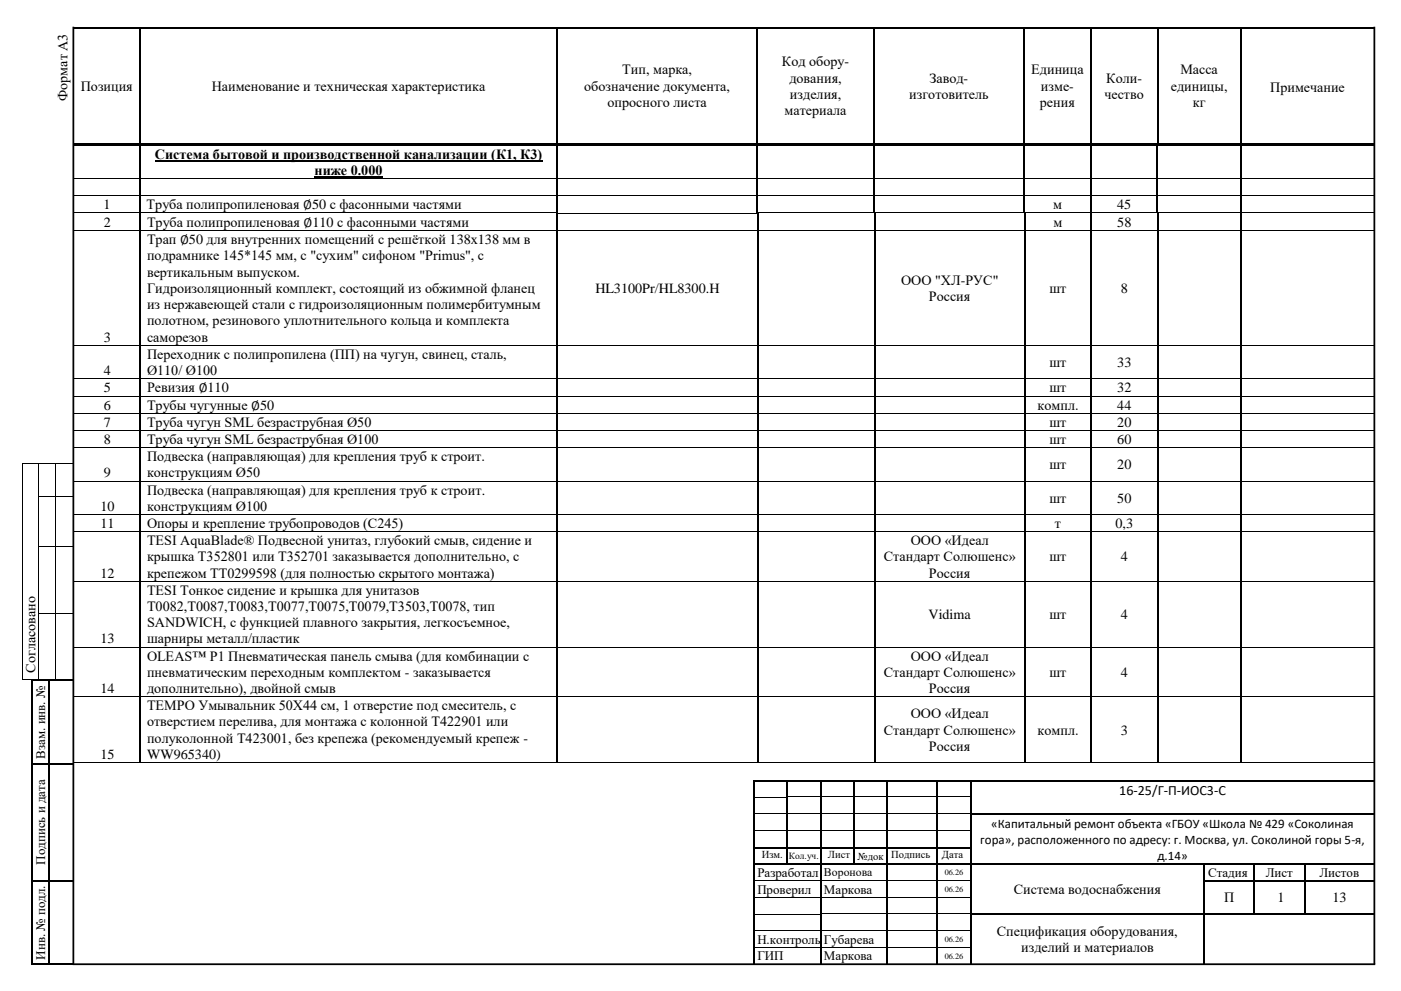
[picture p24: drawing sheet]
<svg xmlns="http://www.w3.org/2000/svg" width="420mm" height="297mm" viewBox="0 0 420 297" stroke-linecap="round" stroke-linejoin="round" font-family="sans-serif">
<defs><g id="words">
<g font-size="4.2">
<text x="186.6" y="22.3">Тип, марка,</text>
<text x="234.4" y="19.9">Код обору-</text>
<text x="309.2" y="22.3">Единица</text>
<text x="353.9" y="22.3">Масса</text>
<text x="24.2" y="27.2">Позиция</text>
<text x="63.5" y="27.2">Наименование и техническая характеристика</text>
<text x="175.2" y="27.2">обозначение документа,</text>
<text x="236.7" y="24.8">дования,</text>
<text x="236.8" y="29.6">изделия,</text>
<text x="272.6" y="29.6">изготовитель</text>
<text x="278.7" y="24.8">Завод-</text>
<text x="312.1" y="27.2">изме-</text>
<text x="331.1" y="29.6">чество</text>
<text x="331.7" y="24.8">Коли-</text>
<text x="351" y="27.2">единицы,</text>
<text x="380.8" y="27.7">Примечание</text>
<text x="20.2" y="30.2" transform="rotate(-90 20.2 30.2)">Формат А3</text>
<text x="182.1" y="32.1">опросного листа</text>
<text x="235.2" y="34.5">материала</text>
<text x="311.8" y="32.1">рения</text>
<text x="357.6" y="32.1">кг</text>
<text x="46.4" y="47.6">Система бытовой и производственной канализации (К1, К3)</text>
<text x="94.3" y="52.5">ниже 0.000</text>
<text x="31" y="62.7">1</text>
<text x="43.9" y="62.7">Труба полипропиленовая ∅50 с фасонными частями</text>
<text x="315.7" y="62.7">м</text>
<text x="334.9" y="62.7">45</text>
<text x="31.2" y="68">2</text>
<text x="44.1" y="68">Труба полипропиленовая ∅110 с фасонными частями</text>
<text x="315.8" y="67.9">м</text>
<text x="335" y="67.9">58</text>
<text x="44.1" y="73.2">Трап ∅50 для внутренних помещений с решёткой 138х138 мм в</text>
<text x="44.1" y="78.1">подрамнике 145*145 мм, с &quot;сухим&quot; сифоном &quot;Primus&quot;, с</text>
<text x="44.1" y="82.9">вертикальным выпуском.</text>
<text x="44.1" y="87.8">Гидроизоляционный комплект, состоящий из обжимной фланец</text>
<text x="178.5" y="87.7">HL3100Pr/HL8300.H</text>
<text x="270.2" y="85.3">OOO &quot;ХЛ-РУС&quot;</text>
<text x="314.6" y="87.7">шт</text>
<text x="336" y="87.7">8</text>
<text x="44.1" y="92.6">из нержавеющей стали с гидроизоляционным полимербитумным</text>
<text x="278.5" y="90.2">Россия</text>
<text x="44.1" y="97.5">полотном, резинового уплотнительного кольца и комплекта</text>
<text x="31.2" y="102.4">3</text>
<text x="44.1" y="102.4">саморезов</text>
<text x="44.1" y="107.5">Переходник с полипропилена (ПП) на чугун, свинец, сталь,</text>
<text x="31.2" y="112.4">4</text>
<text x="44.1" y="112.4">Ø110/ Ø100</text>
<text x="314.6" y="110">шт</text>
<text x="335" y="110">33</text>
<text x="31.2" y="117.6">5</text>
<text x="44.1" y="117.6">Ревизия ∅110</text>
<text x="314.6" y="117.6">шт</text>
<text x="335" y="117.6">32</text>
<text x="31.2" y="122.9">6</text>
<text x="44.1" y="122.8">Трубы чугунные ∅50</text>
<text x="311" y="122.8">компл.</text>
<text x="335" y="122.8">44</text>
<text x="31.2" y="128">7</text>
<text x="44.1" y="128">Труба чугун SML безраструбная Ø50</text>
<text x="314.6" y="128">шт</text>
<text x="335" y="128">20</text>
<text x="31.2" y="133.1">8</text>
<text x="44.1" y="133.1">Труба чугун SML безраструбная Ø100</text>
<text x="314.6" y="133.1">шт</text>
<text x="335" y="133.1">60</text>
<text x="31.2" y="143.1">9</text>
<text x="44.1" y="138.2">Подвеска (направляющая) для крепления труб к строит.</text>
<text x="44.1" y="143.1">конструкциям Ø50</text>
<text x="314.6" y="140.7">шт</text>
<text x="335" y="140.7">20</text>
<text x="44.1" y="148.3">Подвеска (направляющая) для крепления труб к строит.</text>
<text x="30.1" y="153.1">10</text>
<text x="44.1" y="153.1">конструкциям Ø100</text>
<text x="314.6" y="150.7">шт</text>
<text x="335" y="150.7">50</text>
<text x="30.1" y="158.3">11</text>
<text x="44.1" y="158.3">Опоры и крепление трубопроводов (С245)</text>
<text x="316.3" y="158.3">т</text>
<text x="334.4" y="158.3">0,3</text>
<text x="44.1" y="163.4">TESI AquaBlade® Подвесной унитаз, глубокий смыв, сидение и</text>
<text x="273" y="163.4">ООО «Идеал</text>
<text x="30.1" y="173.1">12</text>
<text x="44.1" y="168.3">крышка T352801 или T352701 заказывается дополнительно, с</text>
<text x="44.1" y="173.1">крепежом TT0299598 (для полностью скрытого монтажа)</text>
<text x="265" y="168.3">Стандарт Солюшенс»</text>
<text x="278.5" y="173.1">Россия</text>
<text x="314.6" y="168.3">шт</text>
<text x="336" y="168.3">4</text>
<text x="44.1" y="178.2">TESI Тонкое сидение и крышка для унитазов</text>
<text x="44.1" y="183.1">T0082,T0087,T0083,T0077,T0075,T0079,T3503,T0078, тип</text>
<text x="278.4" y="185.6">Vidima</text>
<text x="314.6" y="185.6">шт</text>
<text x="336" y="185.6">4</text>
<text x="44.1" y="188">SANDWICH, с функцией плавного закрытия, легкосъемное,</text>
<text x="30.1" y="192.9">13</text>
<text x="44.1" y="192.9">шарниры металл/пластик</text>
<text x="10.7" y="201.7" transform="rotate(-90 10.7 201.7)">Согласовано</text>
<text x="44.1" y="198">OLEAS™ P1 Пневматическая панель смыва (для комбинации с</text>
<text x="44.1" y="202.9">пневматическим переходным комплектом - заказывается</text>
<text x="265" y="202.9">Стандарт Солюшенс»</text>
<text x="273" y="198">ООО «Идеал</text>
<text x="314.6" y="202.9">шт</text>
<text x="336" y="202.9">4</text>
<text x="30.1" y="207.7">14</text>
<text x="44.1" y="207.7">дополнительно), двойной смыв</text>
<text x="278.5" y="207.7">Россия</text>
<text x="44.1" y="212.9">TEMPO Умывальник 50X44 см, 1 отверстие под смеситель, с</text>
<text x="273" y="215.3">ООО «Идеал</text>
<text x="44.1" y="217.8">отверстием перелива, для монтажа с колонной T422901 или</text>
<text x="265" y="220.2">Стандарт Солюшенс»</text>
<text x="311" y="220.2">компл.</text>
<text x="336" y="220.2">3</text>
<text x="30.1" y="227.5">15</text>
<text x="44.1" y="222.6">полуколонной T423001, без крепежа (рекомендуемый крепеж -</text>
<text x="44.1" y="227.5">WW965340)</text>
<text x="278.5" y="225">Россия</text>
<text x="335.5" y="238.3">16-25/Г-П-ИОС3-С</text>
<text x="303.9" y="268">Система водоснабжения</text>
<text x="367" y="270.5">П</text>
<text x="383" y="270.5">1</text>
<text x="399.5" y="270.5">13</text>
<text x="298.9" y="280.6">Спецификация оборудования,</text>
<text x="306.1" y="285.5">изделий и материалов</text>
</g>
<g font-size="3.9">
<text x="13.5" y="227.4" transform="rotate(-90 13.5 227.4)">Взам. инв. №</text>
<text x="297.2" y="248.2">«Капитальный ремонт объекта «ГБОУ «Школа № 429 «Соколиная</text>
<text x="293.9" y="252.9">гора», расположенного по адресу: г. Москва, ул. Соколиной горы 5-я,</text>
<text x="347" y="257.6">д.14»</text>
<text x="13.5" y="259.2" transform="rotate(-90 13.5 259.2)">Подпись и дата</text>
<text x="227.1" y="262.8">Разработал</text>
<text x="362.2" y="262.9">Стадия</text>
<text x="379.5" y="262.9">Лист</text>
<text x="395.6" y="262.9">Листов</text>
<text x="227.1" y="267.9">Проверил</text>
<text x="247" y="267.9">Маркова</text>
<text x="13.5" y="287.6" transform="rotate(-90 13.5 287.6)">Инв. № подл.</text>
<text x="227.1" y="282.9">Н.контроль</text>
<text x="227.1" y="287.9">ГИП</text>
<text x="247" y="282.9">Губарева</text>
<text x="247" y="287.9">Маркова</text>
</g>
<text font-size="3.5" x="247" y="262.6">Воронова</text>
<g font-size="3.2">
<text x="228.4" y="257.2">Изм.</text>
<text x="248.2" y="257.2">Лист</text>
<text x="257.1" y="257.6">№док</text>
<text x="267.2" y="257.2">Подпись</text>
<text x="282.4" y="257.2">Дата</text>
<text x="284.9" y="260.9">а</text>
</g>
<text font-size="2.8" x="236.5" y="257.5">Кол.уч.</text>
<g font-size="2.5">
<text x="283.2" y="262.4">06.26</text>
<text x="283.2" y="267.4">06.26</text>
<text x="283.2" y="282.4">06.26</text>
<text x="283.2" y="287.4">06.26</text>
</g>
</g></defs>
<g fill="#000">
<path d="M22 8h19.7v.5h-19.7z" fill-rule="evenodd"/>
<path d="M41.7 8.5l.5 .1z" fill-rule="evenodd"/>
<path d="M41.7 8h.5v.5h-.5z" fill-rule="evenodd"/>
<path d="M41.7 8.6h.5v7.4h-.5z" fill-rule="evenodd"/>
<path d="M41.7 16h.5v.6h-.5z" fill-rule="evenodd"/>
<path d="M42.2 8h124.6v.5h-124.6z" fill-rule="evenodd"/>
<path d="M166.8 8.5l.5 .1z" fill-rule="evenodd"/>
<path d="M166.8 8h.5v.5h-.5z" fill-rule="evenodd"/>
<path d="M166.8 8.6h.5v7.4h-.5z" fill-rule="evenodd"/>
<path d="M166.8 16h.5v.6h-.5z" fill-rule="evenodd"/>
<path d="M167.3 8h59.5v.5h-59.5z" fill-rule="evenodd"/>
<path d="M226.8 8.5l.5 .1z" fill-rule="evenodd"/>
<path d="M226.8 8h.5v.5h-.5z" fill-rule="evenodd"/>
<path d="M226.8 8.6h.5v7.4h-.5z" fill-rule="evenodd"/>
<path d="M226.8 16h.5v.6h-.5z" fill-rule="evenodd"/>
<path d="M227.3 8h34.5v.5h-34.5z" fill-rule="evenodd"/>
<path d="M261.8 8.5l.5 .1z" fill-rule="evenodd"/>
<path d="M261.8 8h.5v.5h-.5z" fill-rule="evenodd"/>
<path d="M261.8 8.6h.5v7.4h-.5z" fill-rule="evenodd"/>
<path d="M261.8 16h.5v.6h-.5z" fill-rule="evenodd"/>
<path d="M262.3 8h44.5v.5h-44.5z" fill-rule="evenodd"/>
<path d="M306.8 8.5l.5 .1z" fill-rule="evenodd"/>
<path d="M306.8 8h.5v.5h-.5z" fill-rule="evenodd"/>
<path d="M306.8 8.6h.5v7.4h-.5z" fill-rule="evenodd"/>
<path d="M306.8 16h.5v.6h-.5z" fill-rule="evenodd"/>
<path d="M307.3 8h19.5v.5h-19.5z" fill-rule="evenodd"/>
<path d="M326.8 8.5l.5 .1z" fill-rule="evenodd"/>
<path d="M326.8 8h.5v.5h-.5z" fill-rule="evenodd"/>
<path d="M326.8 8.6h.5v7.4h-.5z" fill-rule="evenodd"/>
<path d="M326.8 16h.5v.6h-.5z" fill-rule="evenodd"/>
<path d="M327.3 8h19.5v.5h-19.5z" fill-rule="evenodd"/>
<path d="M346.8 8.5l.5 .1z" fill-rule="evenodd"/>
<path d="M346.8 8h.5v.5h-.5z" fill-rule="evenodd"/>
<path d="M346.8 8.6h.5v7.4h-.5z" fill-rule="evenodd"/>
<path d="M346.8 16h.5v.6h-.5z" fill-rule="evenodd"/>
<path d="M347.3 8h24.5v.5h-24.5z" fill-rule="evenodd"/>
<path d="M371.8 8.5l.6 .1z" fill-rule="evenodd"/>
<path d="M371.8 8h.6v.5h-.6z" fill-rule="evenodd"/>
<path d="M371.8 8.6h.6v7.4h-.6z" fill-rule="evenodd"/>
<path d="M371.8 16h.6v.6h-.6z" fill-rule="evenodd"/>
<path d="M372.4 8h29.7v.5h-29.7z" fill-rule="evenodd"/>
<path d="M402.1 8h.5v.5h-.5z" fill-rule="evenodd"/>
<path d="M402.6 8h9.5v.5h-9.5z" fill-rule="evenodd"/>
<path d="M41.7 16.6h.5v26.5h-.5z" fill-rule="evenodd"/>
<path d="M41.7 43.1h.4v.3h-.4z" fill-rule="evenodd"/>
<path d="M41.8 43.6l.5 .1z" fill-rule="evenodd"/>
<path d="M41.8 43.4l.2 .2z" fill-rule="evenodd"/>
<path d="M41.8 43.7h.5v9.7h-.5z" fill-rule="evenodd"/>
<path d="M41.8 53.4h.5v.2h-.5z" fill-rule="evenodd"/>
<path d="M41.8 53.6h.5v4.9h-.5z" fill-rule="evenodd"/>
<path d="M41.8 58.5h.5v.3h-.5z" fill-rule="evenodd"/>
<path d="M166.8 16.6h.5v26.5h-.5z" fill-rule="evenodd"/>
<path d="M166.8 43.1h.3v.3h-.3z" fill-rule="evenodd"/>
<path d="M166.8 43.7h.5v9.7h-.5z" fill-rule="evenodd"/>
<path d="M166.8 53.4h.5v.2h-.5z" fill-rule="evenodd"/>
<path d="M166.8 53.6h.5v4.9h-.5z" fill-rule="evenodd"/>
<path d="M166.8 58.5h.5v.3h-.5z" fill-rule="evenodd"/>
<path d="M226.8 16.6h.5v26.5h-.5z" fill-rule="evenodd"/>
<path d="M226.8 43.1h.3v.3h-.3z" fill-rule="evenodd"/>
<path d="M226.8 43.6l.6 .1z" fill-rule="evenodd"/>
<path d="M226.8 43.4h.6v.2h-.6z" fill-rule="evenodd"/>
<path d="M226.8 43.7h.6v9.7h-.6z" fill-rule="evenodd"/>
<path d="M226.8 53.4h.6v.2h-.6z" fill-rule="evenodd"/>
<path d="M226.8 53.6h.6v4.9h-.6z" fill-rule="evenodd"/>
<path d="M226.8 58.5h.6v.3h-.6z" fill-rule="evenodd"/>
<path d="M261.8 16.6h.5v26.5h-.5z" fill-rule="evenodd"/>
<path d="M261.8 43.1h.4v.3h-.4z" fill-rule="evenodd"/>
<path d="M261.9 43.6l.5 .1z" fill-rule="evenodd"/>
<path d="M261.9 43.4l.1 .2z" fill-rule="evenodd"/>
<path d="M261.9 43.7h.5v9.7h-.5z" fill-rule="evenodd"/>
<path d="M261.9 53.4h.5v.2h-.5z" fill-rule="evenodd"/>
<path d="M261.9 53.6h.5v4.9h-.5z" fill-rule="evenodd"/>
<path d="M261.9 58.5h.5v.3h-.5z" fill-rule="evenodd"/>
<path d="M306.8 16.6h.5v26.5h-.5z" fill-rule="evenodd"/>
<path d="M306.8 43.1h.4v.3h-.4z" fill-rule="evenodd"/>
<path d="M306.9 43.6l.5 .1z" fill-rule="evenodd"/>
<path d="M306.9 43.4l.2 .2z" fill-rule="evenodd"/>
<path d="M306.9 43.7h.5v9.7h-.5z" fill-rule="evenodd"/>
<path d="M306.9 53.4h.5v.2h-.5z" fill-rule="evenodd"/>
<path d="M306.9 53.6h.5v4.9h-.5z" fill-rule="evenodd"/>
<path d="M306.9 58.5h.5v.3h-.5z" fill-rule="evenodd"/>
<path d="M326.8 16.6h.5v26.5h-.5z" fill-rule="evenodd"/>
<path d="M326.8 43.1h.3v.3h-.3z" fill-rule="evenodd"/>
<path d="M326.8 43.6l.5 .1z" fill-rule="evenodd"/>
<path d="M326.8 43.4l.2 .2z" fill-rule="evenodd"/>
<path d="M326.8 43.7h.5v9.7h-.5z" fill-rule="evenodd"/>
<path d="M326.8 53.4h.5v.2h-.5z" fill-rule="evenodd"/>
<path d="M326.8 53.6h.5v4.9h-.5z" fill-rule="evenodd"/>
<path d="M326.8 58.5h.5v.3h-.5z" fill-rule="evenodd"/>
<path d="M346.7 43.6l.5 .1z" fill-rule="evenodd"/>
<path d="M346.7 43.4l.2 .2z" fill-rule="evenodd"/>
<path d="M346.7 43.7h.5v9.7h-.5z" fill-rule="evenodd"/>
<path d="M346.7 53.4h.5v.2h-.5z" fill-rule="evenodd"/>
<path d="M346.7 53.6h.5v4.9h-.5z" fill-rule="evenodd"/>
<path d="M346.7 58.5h.5v.3h-.5z" fill-rule="evenodd"/>
<path d="M346.8 16.6h.5v26.5h-.5z" fill-rule="evenodd"/>
<path d="M346.8 43.1h.4v.3h-.4z" fill-rule="evenodd"/>
<path d="M371.7 43.6l.5 .1z" fill-rule="evenodd"/>
<path d="M371.7 43.4l.2 .2z" fill-rule="evenodd"/>
<path d="M371.7 43.7h.5v9.7h-.5z" fill-rule="evenodd"/>
<path d="M371.7 53.4h.5v.2h-.5z" fill-rule="evenodd"/>
<path d="M371.7 53.6h.5v4.9h-.5z" fill-rule="evenodd"/>
<path d="M371.7 58.5h.5v.3h-.5z" fill-rule="evenodd"/>
<path d="M371.8 16.6h.6v26.5h-.6z" fill-rule="evenodd"/>
<path d="M371.8 43.1h.4v.3h-.4z" fill-rule="evenodd"/>
<path d="M41.8 58.8h.5v5h-.5z" fill-rule="evenodd"/>
<path d="M41.8 63.8l.2 .1z" fill-rule="evenodd"/>
<path d="M41.9 63.9l.5 .1z" fill-rule="evenodd"/>
<path d="M41.9 63.8l.1 .1z" fill-rule="evenodd"/>
<path d="M41.9 64h.5v5h-.5z" fill-rule="evenodd"/>
<path d="M41.9 69h.5v.2h-.5z" fill-rule="evenodd"/>
<path d="M166.8 58.8h.5v5h-.5z" fill-rule="evenodd"/>
<path d="M166.9 64h.5v5h-.5z" fill-rule="evenodd"/>
<path d="M166.9 69h.5v.2h-.5z" fill-rule="evenodd"/>
<path d="M226.8 58.8h.6v5h-.6z" fill-rule="evenodd"/>
<path d="M226.9 63.9l.5 .1z" fill-rule="evenodd"/>
<path d="M226.9 63.8h.5v.1h-.5z" fill-rule="evenodd"/>
<path d="M226.9 64h.5v5h-.5z" fill-rule="evenodd"/>
<path d="M226.9 69h.5v.2h-.5z" fill-rule="evenodd"/>
<path d="M261.9 58.8h.5v5h-.5z" fill-rule="evenodd"/>
<path d="M261.9 63.8l.1 .1z" fill-rule="evenodd"/>
<path d="M261.9 63.9l.5 .1z" fill-rule="evenodd"/>
<path d="M261.9 63.8l.2 .1z" fill-rule="evenodd"/>
<path d="M261.9 64h.5v5h-.5z" fill-rule="evenodd"/>
<path d="M261.9 69h.5v.2h-.5z" fill-rule="evenodd"/>
<path d="M306.9 58.8h.5v5h-.5z" fill-rule="evenodd"/>
<path d="M306.9 63.8l.2 .1z" fill-rule="evenodd"/>
<path d="M307 63.9l.5 .1z" fill-rule="evenodd"/>
<path d="M307 63.8l.2 .1z" fill-rule="evenodd"/>
<path d="M307 64h.5v5h-.5z" fill-rule="evenodd"/>
<path d="M307 69h.5v.2h-.5z" fill-rule="evenodd"/>
<path d="M326.8 58.8h.5v5h-.5z" fill-rule="evenodd"/>
<path d="M326.8 63.8l.2 .1z" fill-rule="evenodd"/>
<path d="M326.9 63.9l.5 .1z" fill-rule="evenodd"/>
<path d="M326.9 63.8l.2 .1z" fill-rule="evenodd"/>
<path d="M326.9 64h.5v5h-.5z" fill-rule="evenodd"/>
<path d="M326.9 69h.5v.2h-.5z" fill-rule="evenodd"/>
<path d="M346.7 58.8h.5v5h-.5z" fill-rule="evenodd"/>
<path d="M346.7 63.8l.2 .1z" fill-rule="evenodd"/>
<path d="M346.8 63.9l.5 .1z" fill-rule="evenodd"/>
<path d="M346.8 63.8l.2 .1z" fill-rule="evenodd"/>
<path d="M346.8 64h.5v5h-.5z" fill-rule="evenodd"/>
<path d="M346.8 69h.5v.2h-.5z" fill-rule="evenodd"/>
<path d="M371.7 58.8h.5v5h-.5z" fill-rule="evenodd"/>
<path d="M371.7 63.8l.2 .1z" fill-rule="evenodd"/>
<path d="M371.8 63.9l.5 .1z" fill-rule="evenodd"/>
<path d="M371.8 63.8l.2 .1z" fill-rule="evenodd"/>
<path d="M371.8 64h.5v5h-.5z" fill-rule="evenodd"/>
<path d="M371.8 69h.5v.2h-.5z" fill-rule="evenodd"/>
<path d="M41.9 69.2h.5v34.2h-.5z" fill-rule="evenodd"/>
<path d="M41.9 103.4h.5v.2h-.5z" fill-rule="evenodd"/>
<path d="M41.9 103.6h.5v9.8h-.5z" fill-rule="evenodd"/>
<path d="M41.9 113.4h.5v.3h-.5z" fill-rule="evenodd"/>
<path d="M41.9 113.7h.5v4.9h-.5z" fill-rule="evenodd"/>
<path d="M166.9 69.2h.5v34.2h-.5z" fill-rule="evenodd"/>
<path d="M166.9 103.4h.5v.2h-.5z" fill-rule="evenodd"/>
<path d="M166.9 103.6h.5v9.8h-.5z" fill-rule="evenodd"/>
<path d="M166.9 113.4h.5v.3h-.5z" fill-rule="evenodd"/>
<path d="M166.9 113.7h.5v4.9h-.5z" fill-rule="evenodd"/>
<path d="M226.9 69.2h.5v34.2h-.5z" fill-rule="evenodd"/>
<path d="M226.9 103.4h.5v.2h-.5z" fill-rule="evenodd"/>
<path d="M226.9 103.6h.5v9.8h-.5z" fill-rule="evenodd"/>
<path d="M226.9 113.4h.5v.3h-.5z" fill-rule="evenodd"/>
<path d="M226.9 113.7h.5v4.9h-.5z" fill-rule="evenodd"/>
<path d="M261.9 69.2h.5v34.2h-.5z" fill-rule="evenodd"/>
<path d="M261.9 103.4h.5v.2h-.5z" fill-rule="evenodd"/>
<path d="M261.9 103.6h.5v9.8h-.5z" fill-rule="evenodd"/>
<path d="M261.9 113.4h.5v.3h-.5z" fill-rule="evenodd"/>
<path d="M261.9 113.7h.5v4.9h-.5z" fill-rule="evenodd"/>
<path d="M307 69.2h.5v34.2h-.5z" fill-rule="evenodd"/>
<path d="M307 103.4h.5v.2h-.5z" fill-rule="evenodd"/>
<path d="M307 103.6h.5v9.8h-.5z" fill-rule="evenodd"/>
<path d="M307 113.4h.5v.3h-.5z" fill-rule="evenodd"/>
<path d="M307 113.7h.5v4.9h-.5z" fill-rule="evenodd"/>
<path d="M326.9 69.2h.5v34.2h-.5z" fill-rule="evenodd"/>
<path d="M326.9 103.4h.5v.2h-.5z" fill-rule="evenodd"/>
<path d="M326.9 103.6h.5v9.8h-.5z" fill-rule="evenodd"/>
<path d="M326.9 113.4h.5v.3h-.5z" fill-rule="evenodd"/>
<path d="M326.9 113.7h.5v4.9h-.5z" fill-rule="evenodd"/>
<path d="M346.8 69.2h.5v34.2h-.5z" fill-rule="evenodd"/>
<path d="M346.8 103.4h.5v.2h-.5z" fill-rule="evenodd"/>
<path d="M346.8 103.6h.5v9.8h-.5z" fill-rule="evenodd"/>
<path d="M346.8 113.4h.5v.3h-.5z" fill-rule="evenodd"/>
<path d="M346.8 113.7h.5v4.9h-.5z" fill-rule="evenodd"/>
<path d="M371.8 69.2h.5v34.2h-.5z" fill-rule="evenodd"/>
<path d="M371.8 103.4h.5v.2h-.5z" fill-rule="evenodd"/>
<path d="M371.8 103.6h.5v9.8h-.5z" fill-rule="evenodd"/>
<path d="M371.8 113.4h.5v.3h-.5z" fill-rule="evenodd"/>
<path d="M371.8 113.7h.5v4.9h-.5z" fill-rule="evenodd"/>
<path d="M6.6 138.7h.2v.2h-.2z" fill-rule="evenodd"/>
<path d="M6.6 138.7h.2v.2h-.2z" fill-rule="evenodd"/>
<path d="M6.8 138.7h.3v.2h-.3z" fill-rule="evenodd"/>
<path d="M11.6 138.7h.2v.2h-.2z" fill-rule="evenodd"/>
<path d="M14.2 138.7h.2v.2h-.2z" fill-rule="evenodd"/>
<path d="M16.6 138.7h.2v.2h-.2z" fill-rule="evenodd"/>
<path d="M6.6 148.7h.2v.2h-.2z" fill-rule="evenodd"/>
<path d="M11.6 148.7h.2v.2h-.2z" fill-rule="evenodd"/>
<path d="M16.6 148.7h.2v.2h-.2z" fill-rule="evenodd"/>
<path d="M6.6 163.6h.2v.3h-.2z" fill-rule="evenodd"/>
<path d="M11.6 163.6h.2v.3h-.2z" fill-rule="evenodd"/>
<path d="M16.6 163.6h.2v.3h-.2z" fill-rule="evenodd"/>
<path d="M6.6 183.7h.2v.2h-.2z" fill-rule="evenodd"/>
<path d="M11.6 183.7h.2v.2h-.2z" fill-rule="evenodd"/>
<path d="M16.6 183.7h.2v.2h-.2z" fill-rule="evenodd"/>
<path d="M6.6 203.7h.2v.2h-.2z" fill-rule="evenodd"/>
<path d="M6.6 203.7h.2v.2h-.2z" fill-rule="evenodd"/>
<path d="M6.8 203.7h.3v.2h-.3z" fill-rule="evenodd"/>
<path d="M9.4 203.7h.5v.5h-.5z" fill-rule="evenodd"/>
<path d="M9.4 203.7h.5v.5h-.5z" fill-rule="evenodd"/>
<path d="M9.9 203.7h1.7v.5h-1.7z" fill-rule="evenodd"/>
<path d="M11.6 203.7h.5v.5h-.5z" fill-rule="evenodd"/>
<path d="M12.1 203.7h2.3v.5h-2.3z" fill-rule="evenodd"/>
<path d="M14.4 204.2h.5z" fill-rule="evenodd"/>
<path d="M14.4 203.7h.5v.5h-.5z" fill-rule="evenodd"/>
<path d="M14.9 203.7h1.7v.5h-1.7z" fill-rule="evenodd"/>
<path d="M16.6 203.7h.5v.5h-.5z" fill-rule="evenodd"/>
<path d="M17.1 203.7h4.6v.5h-4.6z" fill-rule="evenodd"/>
<path d="M9.4 204.2h.5v24.5h-.5z" fill-rule="evenodd"/>
<path d="M9.4 228.7h.5v.5h-.5z" fill-rule="evenodd"/>
<path d="M9.9 228.7h4.5v.5h-4.5z" fill-rule="evenodd"/>
<path d="M14.4 204.2h.5v24.5h-.5z" fill-rule="evenodd"/>
<path d="M14.4 228.7h.5v.5h-.5z" fill-rule="evenodd"/>
<path d="M14.9 228.7h6.8v.5h-6.8z" fill-rule="evenodd"/>
<path d="M225.8 233.8h.5v.5h-.5z" fill-rule="evenodd"/>
<path d="M225.8 233.8h.5v.5h-.5z" fill-rule="evenodd"/>
<path d="M225.8 234.3h.5v4.5h-.5z" fill-rule="evenodd"/>
<path d="M225.8 238.8h.5v.2h-.5z" fill-rule="evenodd"/>
<path d="M226.3 233.8h9.5v.5h-9.5z" fill-rule="evenodd"/>
<path d="M235.8 234.3h.5z" fill-rule="evenodd"/>
<path d="M235.8 233.8h.5v.5h-.5z" fill-rule="evenodd"/>
<path d="M235.8 234.3h.5v4.5h-.5z" fill-rule="evenodd"/>
<path d="M235.8 238.8h.5v.2h-.5z" fill-rule="evenodd"/>
<path d="M236.3 233.8h9.5v.5h-9.5z" fill-rule="evenodd"/>
<path d="M245.8 234.3h.5z" fill-rule="evenodd"/>
<path d="M245.8 233.8h.5v.5h-.5z" fill-rule="evenodd"/>
<path d="M245.8 234.3h.5v4.5h-.5z" fill-rule="evenodd"/>
<path d="M245.8 238.8h.5v.2h-.5z" fill-rule="evenodd"/>
<path d="M246.3 233.8h9.5v.5h-9.5z" fill-rule="evenodd"/>
<path d="M255.8 234.3h.5z" fill-rule="evenodd"/>
<path d="M255.8 233.8h.5v.5h-.5z" fill-rule="evenodd"/>
<path d="M255.8 234.3h.5v4.5h-.5z" fill-rule="evenodd"/>
<path d="M255.8 238.8h.5v.2h-.5z" fill-rule="evenodd"/>
<path d="M256.3 233.8h9.5v.5h-9.5z" fill-rule="evenodd"/>
<path d="M265.8 234.3h.5z" fill-rule="evenodd"/>
<path d="M265.8 233.8h.5v.5h-.5z" fill-rule="evenodd"/>
<path d="M265.8 234.3h.5v4.5h-.5z" fill-rule="evenodd"/>
<path d="M265.8 238.8h.5v.2h-.5z" fill-rule="evenodd"/>
<path d="M266.3 233.8h14.5v.5h-14.5z" fill-rule="evenodd"/>
<path d="M280.8 234.3h.5z" fill-rule="evenodd"/>
<path d="M280.8 233.8h.5v.5h-.5z" fill-rule="evenodd"/>
<path d="M280.8 234.3h.5v4.5h-.5z" fill-rule="evenodd"/>
<path d="M280.8 238.8h.5v.2h-.5z" fill-rule="evenodd"/>
<path d="M281.3 233.8h9.5v.5h-9.5z" fill-rule="evenodd"/>
<path d="M290.8 234.3h.5z" fill-rule="evenodd"/>
<path d="M290.8 233.8h.5v.5h-.5z" fill-rule="evenodd"/>
<path d="M290.8 234.3h.5v4.5h-.5z" fill-rule="evenodd"/>
<path d="M290.8 238.8h.5v.2h-.5z" fill-rule="evenodd"/>
<path d="M291.3 233.8h120.8v.5h-120.8z" fill-rule="evenodd"/>
<path d="M225.8 239h.5v4.8h-.5z" fill-rule="evenodd"/>
<path d="M225.8 243.8h.5v.5h-.5z" fill-rule="evenodd"/>
<path d="M225.8 244.3h.5v4.5h-.5z" fill-rule="evenodd"/>
<path d="M225.8 248.8h.5v.5h-.5z" fill-rule="evenodd"/>
<path d="M225.8 249.3h.5v4.5h-.5z" fill-rule="evenodd"/>
<path d="M225.8 253.8h.5v.6h-.5z" fill-rule="evenodd"/>
<path d="M225.8 254.4h.5v4.4h-.5z" fill-rule="evenodd"/>
<path d="M225.8 258.8h.5v.6h-.5z" fill-rule="evenodd"/>
<path d="M226.3 253.8h9.5v.5h-9.5z" fill-rule="evenodd"/>
<path d="M226.3 258.8h9.5v.5h-9.5z" fill-rule="evenodd"/>
<path d="M235.8 239h.5v4.8h-.5z" fill-rule="evenodd"/>
<path d="M235.8 243.8h.5v.5h-.5z" fill-rule="evenodd"/>
<path d="M235.8 244.3h.5v4.5h-.5z" fill-rule="evenodd"/>
<path d="M235.8 248.8h.5v.5h-.5z" fill-rule="evenodd"/>
<path d="M235.8 249.3h.5v4.5h-.5z" fill-rule="evenodd"/>
<path d="M235.8 253.8h.5v.6h-.5z" fill-rule="evenodd"/>
<path d="M235.8 254.4h.5v4.4h-.5z" fill-rule="evenodd"/>
<path d="M235.8 258.8h.5v.5h-.5z" fill-rule="evenodd"/>
<path d="M236.3 253.8h9.5v.5h-9.5z" fill-rule="evenodd"/>
<path d="M236.3 258.8h9.5v.5h-9.5z" fill-rule="evenodd"/>
<path d="M245.8 239h.5v4.8h-.5z" fill-rule="evenodd"/>
<path d="M245.8 243.8h.5v.5h-.5z" fill-rule="evenodd"/>
<path d="M245.8 244.3h.5v4.5h-.5z" fill-rule="evenodd"/>
<path d="M245.8 248.8h.5v.5h-.5z" fill-rule="evenodd"/>
<path d="M245.8 249.3h.5v4.5h-.5z" fill-rule="evenodd"/>
<path d="M245.8 253.8h.5v.6h-.5z" fill-rule="evenodd"/>
<path d="M245.8 254.4h.5v4.4h-.5z" fill-rule="evenodd"/>
<path d="M245.8 258.8h.5v.6h-.5z" fill-rule="evenodd"/>
<path d="M246.3 253.8h9.5v.5h-9.5z" fill-rule="evenodd"/>
<path d="M246.3 258.8h9.5v.5h-9.5z" fill-rule="evenodd"/>
<path d="M255.8 239h.5v4.8h-.5z" fill-rule="evenodd"/>
<path d="M255.8 243.8h.5v.5h-.5z" fill-rule="evenodd"/>
<path d="M255.8 244.3h.5v4.5h-.5z" fill-rule="evenodd"/>
<path d="M255.8 248.8h.5v.5h-.5z" fill-rule="evenodd"/>
<path d="M255.8 249.3h.5v4.5h-.5z" fill-rule="evenodd"/>
<path d="M255.8 253.8h.5v.6h-.5z" fill-rule="evenodd"/>
<path d="M255.8 254.4h.5v4.4h-.5z" fill-rule="evenodd"/>
<path d="M255.8 258.8h.5v.5h-.5z" fill-rule="evenodd"/>
<path d="M256.3 253.8h9.5v.5h-9.5z" fill-rule="evenodd"/>
<path d="M256.3 258.8h9.5v.5h-9.5z" fill-rule="evenodd"/>
<path d="M265.8 239h.5v4.8h-.5z" fill-rule="evenodd"/>
<path d="M265.8 243.8h.5v.5h-.5z" fill-rule="evenodd"/>
<path d="M265.8 244.3h.5v4.5h-.5z" fill-rule="evenodd"/>
<path d="M265.8 248.8h.5v.5h-.5z" fill-rule="evenodd"/>
<path d="M265.8 249.3h.5v4.5h-.5z" fill-rule="evenodd"/>
<path d="M265.8 253.8h.5v.6h-.5z" fill-rule="evenodd"/>
<path d="M265.8 254.4h.5v4.4h-.5z" fill-rule="evenodd"/>
<path d="M265.8 258.8h.5v.6h-.5z" fill-rule="evenodd"/>
<path d="M266.3 253.8h14.5v.5h-14.5z" fill-rule="evenodd"/>
<path d="M266.3 258.8h14.5v.5h-14.5z" fill-rule="evenodd"/>
<path d="M280.8 239h.5v4.8h-.5z" fill-rule="evenodd"/>
<path d="M280.8 243.8h.5v.5h-.5z" fill-rule="evenodd"/>
<path d="M280.8 244.3h.5v4.5h-.5z" fill-rule="evenodd"/>
<path d="M280.8 248.8h.5v.5h-.5z" fill-rule="evenodd"/>
<path d="M280.8 249.3h.5v4.5h-.5z" fill-rule="evenodd"/>
<path d="M280.8 253.8h.5v.6h-.5z" fill-rule="evenodd"/>
<path d="M280.8 254.4h.5v4.4h-.5z" fill-rule="evenodd"/>
<path d="M280.8 258.8h.5v.6h-.5z" fill-rule="evenodd"/>
<path d="M281.3 253.8h9.5v.5h-9.5z" fill-rule="evenodd"/>
<path d="M281.3 258.8h9.5v.5h-9.5z" fill-rule="evenodd"/>
<path d="M290.8 239h.5v4.8h-.5z" fill-rule="evenodd"/>
<path d="M290.8 243.8h.5v.5h-.5z" fill-rule="evenodd"/>
<path d="M290.8 244.3h.5v4.5h-.5z" fill-rule="evenodd"/>
<path d="M290.8 248.8h.5v.5h-.5z" fill-rule="evenodd"/>
<path d="M290.8 249.3h.5v4.5h-.5z" fill-rule="evenodd"/>
<path d="M290.8 253.8h.5v.6h-.5z" fill-rule="evenodd"/>
<path d="M290.8 254.4h.5v4.4h-.5z" fill-rule="evenodd"/>
<path d="M290.8 258.8h.5v.6h-.5z" fill-rule="evenodd"/>
<path d="M291.3 243.8h120.8v.5h-120.8z" fill-rule="evenodd"/>
<path d="M291.3 258.8h69.5v.5h-69.5z" fill-rule="evenodd"/>
<path d="M360.8 259.3l.5 .1z" fill-rule="evenodd"/>
<path d="M360.8 258.8h.5v.5h-.5z" fill-rule="evenodd"/>
<path d="M361.3 258.8h14.5v.5h-14.5z" fill-rule="evenodd"/>
<path d="M375.8 259.3l.5 .1z" fill-rule="evenodd"/>
<path d="M375.8 258.8h.5v.5h-.5z" fill-rule="evenodd"/>
<path d="M376.3 258.8h14.6v.5h-14.6z" fill-rule="evenodd"/>
<path d="M390.9 259.3l.5 .1z" fill-rule="evenodd"/>
<path d="M390.9 258.8h.5v.5h-.5z" fill-rule="evenodd"/>
<path d="M391.4 258.8h20.7v.5h-20.7z" fill-rule="evenodd"/>
<path d="M9.4 229.2h.5v34.5h-.5z" fill-rule="evenodd"/>
<path d="M9.4 263.7h.5v.5h-.5z" fill-rule="evenodd"/>
<path d="M9.9 263.7h4.5v.5h-4.5z" fill-rule="evenodd"/>
<path d="M14.4 229.2h.5v34.5h-.5z" fill-rule="evenodd"/>
<path d="M14.4 263.7h.5v.5h-.5z" fill-rule="evenodd"/>
<path d="M14.9 263.7h6.8v.5h-6.8z" fill-rule="evenodd"/>
<path d="M225.8 259.4h.5v4.4h-.5z" fill-rule="evenodd"/>
<path d="M225.8 263.8h.5v.6h-.5z" fill-rule="evenodd"/>
<path d="M225.8 264.4h.5v4.5h-.5z" fill-rule="evenodd"/>
<path d="M225.8 268.9h.5v.5h-.5z" fill-rule="evenodd"/>
<path d="M225.8 269.4h.5v4.5h-.5z" fill-rule="evenodd"/>
<path d="M225.8 273.9h.5v.5h-.5z" fill-rule="evenodd"/>
<path d="M225.8 274.4h.5v4.4h-.5z" fill-rule="evenodd"/>
<path d="M225.8 278.8h.5v.6h-.5z" fill-rule="evenodd"/>
<path d="M245.8 259.4h.5v4.4h-.5z" fill-rule="evenodd"/>
<path d="M245.8 263.8h.5v.6h-.5z" fill-rule="evenodd"/>
<path d="M245.8 264.4h.5v4.5h-.5z" fill-rule="evenodd"/>
<path d="M245.8 268.9h.5v.5h-.5z" fill-rule="evenodd"/>
<path d="M245.8 269.4h.5v4.5h-.5z" fill-rule="evenodd"/>
<path d="M245.8 273.9h.5v.5h-.5z" fill-rule="evenodd"/>
<path d="M245.8 274.4h.5v4.4h-.5z" fill-rule="evenodd"/>
<path d="M245.8 278.8h.5v.6h-.5z" fill-rule="evenodd"/>
<path d="M265.8 259.4h.5v4.4h-.5z" fill-rule="evenodd"/>
<path d="M265.8 263.8h.5v.6h-.5z" fill-rule="evenodd"/>
<path d="M265.8 264.4h.5v4.5h-.5z" fill-rule="evenodd"/>
<path d="M265.8 268.9h.5v.5h-.5z" fill-rule="evenodd"/>
<path d="M265.8 269.4h.5v4.5h-.5z" fill-rule="evenodd"/>
<path d="M265.8 273.9h.5v.5h-.5z" fill-rule="evenodd"/>
<path d="M265.8 274.4h.5v4.4h-.5z" fill-rule="evenodd"/>
<path d="M265.8 278.8h.5v.6h-.5z" fill-rule="evenodd"/>
<path d="M280.8 259.4h.5v4.4h-.5z" fill-rule="evenodd"/>
<path d="M280.8 263.8h.5v.6h-.5z" fill-rule="evenodd"/>
<path d="M280.8 264.4h.5v4.5h-.5z" fill-rule="evenodd"/>
<path d="M280.8 268.9h.5v.5h-.5z" fill-rule="evenodd"/>
<path d="M280.8 269.4h.5v4.5h-.5z" fill-rule="evenodd"/>
<path d="M280.8 273.9h.5v.5h-.5z" fill-rule="evenodd"/>
<path d="M280.8 274.4h.5v4.4h-.5z" fill-rule="evenodd"/>
<path d="M280.8 278.8h.5v.6h-.5z" fill-rule="evenodd"/>
<path d="M290.8 259.4h.5v4.4h-.5z" fill-rule="evenodd"/>
<path d="M290.8 263.8h.5v.6h-.5z" fill-rule="evenodd"/>
<path d="M290.8 264.4h.5v4.5h-.5z" fill-rule="evenodd"/>
<path d="M290.8 268.9h.5v.5h-.5z" fill-rule="evenodd"/>
<path d="M290.8 269.4h.5v4.5h-.5z" fill-rule="evenodd"/>
<path d="M290.8 273.9h.5v.5h-.5z" fill-rule="evenodd"/>
<path d="M290.8 274.4h.5v4.4h-.5z" fill-rule="evenodd"/>
<path d="M290.8 278.8h.5v.6h-.5z" fill-rule="evenodd"/>
<path d="M291.3 273.9h69.5v.5h-69.5z" fill-rule="evenodd"/>
<path d="M360.8 259.4h.5v4.4h-.5z" fill-rule="evenodd"/>
<path d="M360.8 263.8h.5v.6h-.5z" fill-rule="evenodd"/>
<path d="M360.8 264.4h.5v4.5h-.5z" fill-rule="evenodd"/>
<path d="M360.8 268.9h.5v.5h-.5z" fill-rule="evenodd"/>
<path d="M360.8 269.4h.5v4.5h-.5z" fill-rule="evenodd"/>
<path d="M360.8 273.9h.5v.5h-.5z" fill-rule="evenodd"/>
<path d="M360.8 274.4h.5v4.4h-.5z" fill-rule="evenodd"/>
<path d="M360.8 278.8h.5v.6h-.5z" fill-rule="evenodd"/>
<path d="M361.3 263.8h14.5v.5h-14.5z" fill-rule="evenodd"/>
<path d="M361.3 273.9h14.5v.5h-14.5z" fill-rule="evenodd"/>
<path d="M375.8 259.4h.5v4.4h-.5z" fill-rule="evenodd"/>
<path d="M375.8 263.8h.5v.6h-.5z" fill-rule="evenodd"/>
<path d="M375.8 264.4h.5v4.5h-.5z" fill-rule="evenodd"/>
<path d="M375.8 268.9h.5v.5h-.5z" fill-rule="evenodd"/>
<path d="M375.8 269.4h.5v4.5h-.5z" fill-rule="evenodd"/>
<path d="M375.8 273.9h.5v.5h-.5z" fill-rule="evenodd"/>
<path d="M376.3 263.8h14.6v.5h-14.6z" fill-rule="evenodd"/>
<path d="M376.3 273.9h14.6v.5h-14.6z" fill-rule="evenodd"/>
<path d="M390.9 259.4h.5v4.4h-.5z" fill-rule="evenodd"/>
<path d="M390.9 263.8h.5v.6h-.5z" fill-rule="evenodd"/>
<path d="M390.9 264.4h.5v4.5h-.5z" fill-rule="evenodd"/>
<path d="M390.9 268.9h.5v.5h-.5z" fill-rule="evenodd"/>
<path d="M390.9 269.4h.5v4.5h-.5z" fill-rule="evenodd"/>
<path d="M390.9 273.9h.5v.5h-.5z" fill-rule="evenodd"/>
<path d="M391.4 263.8h20.7v.5h-20.7z" fill-rule="evenodd"/>
<path d="M391.4 273.9h20.7v.5h-20.7z" fill-rule="evenodd"/>
<path d="M9.4 264.2h.5v24.6h-.5z" fill-rule="evenodd"/>
<path d="M9.4 288.8h.5v.5h-.5z" fill-rule="evenodd"/>
<path d="M9.4 288.8h.5v.5h-.5z" fill-rule="evenodd"/>
<path d="M9.9 288.8h4.5v.5h-4.5z" fill-rule="evenodd"/>
<path d="M14.4 264.2h.5v24.6h-.5z" fill-rule="evenodd"/>
<path d="M14.4 288.8h.5v.5h-.5z" fill-rule="evenodd"/>
<path d="M14.9 288.8h6.8v.5h-6.8z" fill-rule="evenodd"/>
<path d="M225.8 279.4h.5v4.5h-.5z" fill-rule="evenodd"/>
<path d="M225.8 283.9h.5v.5h-.5z" fill-rule="evenodd"/>
<path d="M225.8 284.4h.5v4.5h-.5z" fill-rule="evenodd"/>
<path d="M245.8 279.4h.5v4.5h-.5z" fill-rule="evenodd"/>
<path d="M245.8 283.9h.5v.5h-.5z" fill-rule="evenodd"/>
<path d="M245.8 284.4h.5v4.5h-.5z" fill-rule="evenodd"/>
<path d="M265.8 279.4h.5v4.5h-.5z" fill-rule="evenodd"/>
<path d="M265.8 283.9h.5v.5h-.5z" fill-rule="evenodd"/>
<path d="M265.8 284.4h.5v4.5h-.5z" fill-rule="evenodd"/>
<path d="M280.8 279.4h.5v4.5h-.5z" fill-rule="evenodd"/>
<path d="M280.8 283.9h.5v.5h-.5z" fill-rule="evenodd"/>
<path d="M280.8 284.4h.5v4.5h-.5z" fill-rule="evenodd"/>
<path d="M290.8 279.4h.5v4.5h-.5z" fill-rule="evenodd"/>
<path d="M290.8 283.9h.5v.5h-.5z" fill-rule="evenodd"/>
<path d="M290.8 284.4h.5v4.5h-.5z" fill-rule="evenodd"/>
<path d="M360.8 279.4h.5v4.5h-.5z" fill-rule="evenodd"/>
<path d="M360.8 283.9h.5v.5h-.5z" fill-rule="evenodd"/>
<path d="M360.8 284.4h.5v4.5h-.5z" fill-rule="evenodd"/>
</g>
<path d="M22 43.2h19.7M42.1 43.2h124.7M167.1 43.2h59.7M227.1 43.2h34.7M262.2 43.2h44.6M307.2 43.2h19.6M327.1 43.2h19.7M347.2 43.2h24.6M372.2 43.2h39.9" fill="none" stroke="#000" stroke-width=".34"/>
<g fill="none" stroke="#000" stroke-width=".3">
<path d="M22.1 43.5h19.7M22.1 53.5h19.7M22.1 58.6h19.7M42 43.5h124.8M42.3 53.5h124.5M42.3 58.6h124.5M166.8 43.5h60M167.3 53.5h59.5M167.3 58.6h59.5M227.4 43.5h34.5M227.4 53.5h34.5M227.4 58.6h34.5"/>
<path d="M262 43.5h44.9M262.4 53.5h44.5M262.4 58.6h44.5M307.1 43.5h19.7M307.4 53.5h19.4M307.4 58.6h19.4M327 43.5h19.7M327.3 53.5h19.4M327.3 58.6h19.4M346.9 43.5h24.8M347.2 53.5h24.5M347.2 58.6h24.5"/>
<path d="M371.9 43.5h40.2M372.2 53.5h39.9M372.2 58.6h39.9M21.8 63.8h20.1M22.1 69.1h19.8M42 63.8h219.9M42.4 69.1h124.5M167.4 69.1h59.5M227.4 69.1h34.5M262 63.8h45M262.4 69.1h44.6M307.1 63.8h19.8"/>
<path d="M307.5 69.1h19.4M327 63.8h19.8M327.4 69.1h19.4M346.9 63.8h24.9M347.3 69.1h24.5M371.9 63.8h40.3M372.3 69.1h39.9M22.1 103.5h19.8M22.1 113.5h19.8M42.4 103.5h124.5M42.4 113.5h124.5M167.4 103.5h59.5"/>
<path d="M167.4 113.6h59.5M227.4 103.5h34.5M227.4 113.5h34.5M262.4 103.5h44.6M262.4 113.5h44.6M307.5 103.5h19.4M307.5 113.5h19.4M327.4 103.5h19.4M327.4 113.5h19.4M347.3 103.5h24.5M347.3 113.5h24.5M372.3 103.5h39.9"/>
<path d="M372.3 113.5h39.9M6.7 138.9v9.8M7.1 138.8h4.5M11.7 138.9v9.8M11.8 138.8h2.4M14.4 138.8h2.2M16.7 138.9v9.8M16.8 138.8h4.9M6.7 148.9v14.7M11.7 148.9v14.7M11.8 148.8h4.8M16.7 148.9v14.7"/>
<path d="M16.8 148.8h4.9M6.7 163.9v19.8M11.7 163.9v19.8M11.8 163.8h4.8M16.7 163.9v19.8M16.8 163.8h4.9M6.7 183.9v19.8M11.7 183.9v19.8M11.8 183.8h4.8M16.7 183.9v19.8M16.8 183.8h4.9M7.1 203.8h2.3"/>
<path d="M226.3 238.9h9.5M236.3 238.9h9.5M246.3 238.9h9.5M256.3 238.9h9.5M266.3 238.9h14.5M281.3 238.9h9.5M226.3 243.9h9.5M226.3 248.9h9.5M236.3 243.9h9.5M236.3 248.9h9.5M246.3 243.9h9.5M246.3 248.9h9.5"/>
<path d="M256.3 243.9h9.5M256.3 248.9h9.5M266.3 243.9h14.5M266.3 248.9h14.5M281.3 243.9h9.5M281.3 248.9h9.5M226.3 263.9h19.5M226.3 269h19.5M226.3 274h19.5M226.3 279h19.5M246.3 263.9h19.5M246.3 268.9h19.5"/>
<path d="M246.3 273.9h19.5M246.3 278.9h19.5M266.3 263.9h14.5M266.3 268.9h14.5M266.3 273.9h14.5M266.3 278.9h14.5M281.3 263.9h9.5M281.3 268.9h9.5M281.3 273.9h9.5M281.3 278.9h9.5M226.3 284h19.5M246.3 284h19.5"/>
<path d="M266.3 284h14.5M281.3 284h9.5"/>
</g>
<path d="M22 8v281M412 8v281M21.8 289h390.5" fill="none" stroke="#000" stroke-width=".53"/>
<path d="M46.4 48.3h116.2M94.3 53.1h20.4" fill="none" stroke="#000" stroke-width=".42"/>
<path d="M43.6 118.9h122.1v5h-122.1z" fill-rule="evenodd" fill="#fff"/>
<g fill="none" stroke="#000" stroke-width=".3">
<path d="M22.1 118.7h19.8M42.4 118.7h124.5M167.4 118.8h59.5M227.4 118.7h34.5M262.4 118.7h44.6M307.5 118.7h19.4M327.4 118.7h19.4M347.3 118.7h24.5M372.3 118.7h39.9M22.1 124h19.8M22.1 129.1h19.8M22.1 134.2h19.8"/>
<path d="M42.4 124h124.5M42.4 129.1h124.5M42.4 134.2h124.5M167.4 124h59.5M167.4 129.1h59.5M167.4 134.3h59.5M227.4 124h34.5M227.4 129.1h34.5M227.4 134.2h34.5M262.4 124h44.6M262.4 129.1h44.6M262.4 134.2h44.6"/>
<path d="M307.5 124h19.4M307.5 129.1h19.4M307.5 134.2h19.4M327.4 124h19.4M327.4 129.1h19.4M327.4 134.2h19.4M347.3 124h24.5M347.3 129.1h24.5M347.3 134.2h24.5M372.3 124h39.9M372.3 129.1h39.9M372.3 134.2h39.9"/>
<path d="M22.1 144.2h19.8M22.1 154.2h19.8M22.1 159.4h19.8M42.4 144.2h124.5M42.4 154.2h124.5M42.4 159.4h124.5M167.4 144.3h59.5M167.4 154.3h59.5M167.4 159.4h59.5M227.4 144.2h34.5M227.4 154.2h34.5M227.4 159.4h34.5"/>
<path d="M262.4 144.2h44.6M262.4 154.2h44.6M262.4 159.4h44.6M307.5 144.2h19.4M307.5 154.2h19.4M307.5 159.4h19.4M327.4 144.2h19.4M327.4 154.2h19.4M327.4 159.4h19.4M347.3 144.2h24.5M347.3 154.2h24.5M347.3 159.4h24.5"/>
<path d="M372.3 144.2h39.9M372.3 154.2h39.9M372.3 159.4h39.9"/>
</g>
<g fill="#000">
<path d="M41.9 118.6h.5v.3h-.5z" fill-rule="evenodd"/>
<path d="M166.9 118.6h.5v.3h-.5z" fill-rule="evenodd"/>
<path d="M226.9 118.6h.5v.3h-.5z" fill-rule="evenodd"/>
<path d="M261.9 118.6h.5v.3h-.5z" fill-rule="evenodd"/>
<path d="M307 118.6h.5v.3h-.5z" fill-rule="evenodd"/>
<path d="M326.9 118.6h.5v.3h-.5z" fill-rule="evenodd"/>
<path d="M346.8 118.6h.5v.3h-.5z" fill-rule="evenodd"/>
<path d="M371.8 118.6h.5v.3h-.5z" fill-rule="evenodd"/>
<path d="M41.9 118.9h.5v5h-.5z" fill-rule="evenodd"/>
<path d="M41.9 123.9h.5v.2h-.5z" fill-rule="evenodd"/>
<path d="M41.9 124.1h.5v4.9h-.5z" fill-rule="evenodd"/>
<path d="M41.9 129h.5v.3h-.5z" fill-rule="evenodd"/>
<path d="M41.9 129.3h.5v4.8h-.5z" fill-rule="evenodd"/>
<path d="M41.9 134.1h.5v.3h-.5z" fill-rule="evenodd"/>
<path d="M166.9 118.9h.5v5h-.5z" fill-rule="evenodd"/>
<path d="M166.9 123.9h.5v.2h-.5z" fill-rule="evenodd"/>
<path d="M166.9 124.1h.5v4.9h-.5z" fill-rule="evenodd"/>
<path d="M166.9 129h.5v.3h-.5z" fill-rule="evenodd"/>
<path d="M166.9 129.3h.5v4.8h-.5z" fill-rule="evenodd"/>
<path d="M166.9 134.1h.5v.3h-.5z" fill-rule="evenodd"/>
<path d="M226.9 118.9h.5v5h-.5z" fill-rule="evenodd"/>
<path d="M226.9 123.9h.5v.2h-.5z" fill-rule="evenodd"/>
<path d="M226.9 124.1h.5v4.9h-.5z" fill-rule="evenodd"/>
<path d="M226.9 129h.5v.3h-.5z" fill-rule="evenodd"/>
<path d="M226.9 129.3h.5v4.8h-.5z" fill-rule="evenodd"/>
<path d="M226.9 134.1h.5v.3h-.5z" fill-rule="evenodd"/>
<path d="M261.9 118.9h.5v5h-.5z" fill-rule="evenodd"/>
<path d="M261.9 123.9h.5v.2h-.5z" fill-rule="evenodd"/>
<path d="M261.9 124.1h.5v4.9h-.5z" fill-rule="evenodd"/>
<path d="M261.9 129h.5v.3h-.5z" fill-rule="evenodd"/>
<path d="M261.9 129.3h.5v4.8h-.5z" fill-rule="evenodd"/>
<path d="M261.9 134.1h.5v.3h-.5z" fill-rule="evenodd"/>
<path d="M307 118.9h.5v5h-.5z" fill-rule="evenodd"/>
<path d="M307 123.9h.5v.2h-.5z" fill-rule="evenodd"/>
<path d="M307 124.1h.5v4.9h-.5z" fill-rule="evenodd"/>
<path d="M307 129h.5v.3h-.5z" fill-rule="evenodd"/>
<path d="M307 129.3h.5v4.8h-.5z" fill-rule="evenodd"/>
<path d="M307 134.1h.5v.3h-.5z" fill-rule="evenodd"/>
<path d="M326.9 118.9h.5v5h-.5z" fill-rule="evenodd"/>
<path d="M326.9 123.9h.5v.2h-.5z" fill-rule="evenodd"/>
<path d="M326.9 124.1h.5v4.9h-.5z" fill-rule="evenodd"/>
<path d="M326.9 129h.5v.3h-.5z" fill-rule="evenodd"/>
<path d="M326.9 129.3h.5v4.8h-.5z" fill-rule="evenodd"/>
<path d="M326.9 134.1h.5v.3h-.5z" fill-rule="evenodd"/>
<path d="M346.8 118.9h.5v5h-.5z" fill-rule="evenodd"/>
<path d="M346.8 123.9h.5v.2h-.5z" fill-rule="evenodd"/>
<path d="M346.8 124.1h.5v4.9h-.5z" fill-rule="evenodd"/>
<path d="M346.8 129h.5v.3h-.5z" fill-rule="evenodd"/>
<path d="M346.8 129.3h.5v4.8h-.5z" fill-rule="evenodd"/>
<path d="M346.8 134.1h.5v.3h-.5z" fill-rule="evenodd"/>
<path d="M371.8 118.9h.5v5h-.5z" fill-rule="evenodd"/>
<path d="M371.8 123.9h.5v.2h-.5z" fill-rule="evenodd"/>
<path d="M371.8 124.1h.5v4.9h-.5z" fill-rule="evenodd"/>
<path d="M371.8 129h.5v.3h-.5z" fill-rule="evenodd"/>
<path d="M371.8 129.3h.5v4.8h-.5z" fill-rule="evenodd"/>
<path d="M371.8 134.1h.5v.3h-.5z" fill-rule="evenodd"/>
<path d="M41.9 134.4h.5v9.7h-.5z" fill-rule="evenodd"/>
<path d="M41.9 144.1h.5v.3h-.5z" fill-rule="evenodd"/>
<path d="M41.9 144.4h.5v9.8h-.5z" fill-rule="evenodd"/>
<path d="M41.9 154.2h.5v.2h-.5z" fill-rule="evenodd"/>
<path d="M41.9 154.4h.5v4.9h-.5z" fill-rule="evenodd"/>
<path d="M41.9 159.3h.5v.2h-.5z" fill-rule="evenodd"/>
<path d="M166.9 134.4h.5v9.7h-.5z" fill-rule="evenodd"/>
<path d="M166.9 144.1h.5v.3h-.5z" fill-rule="evenodd"/>
<path d="M166.9 144.4h.5v9.8h-.5z" fill-rule="evenodd"/>
<path d="M166.9 154.2h.5v.2h-.5z" fill-rule="evenodd"/>
<path d="M166.9 154.4h.5v4.9h-.5z" fill-rule="evenodd"/>
<path d="M166.9 159.3h.5v.2h-.5z" fill-rule="evenodd"/>
<path d="M226.9 134.4h.5v9.7h-.5z" fill-rule="evenodd"/>
<path d="M226.9 144.1h.5v.3h-.5z" fill-rule="evenodd"/>
<path d="M226.9 144.4h.5v9.8h-.5z" fill-rule="evenodd"/>
<path d="M226.9 154.2h.5v.2h-.5z" fill-rule="evenodd"/>
<path d="M226.9 154.4h.5v4.9h-.5z" fill-rule="evenodd"/>
<path d="M226.9 159.3h.5v.2h-.5z" fill-rule="evenodd"/>
<path d="M261.9 134.4h.5v9.7h-.5z" fill-rule="evenodd"/>
<path d="M261.9 144.1h.5v.3h-.5z" fill-rule="evenodd"/>
<path d="M261.9 144.4h.5v9.8h-.5z" fill-rule="evenodd"/>
<path d="M261.9 154.2h.5v.2h-.5z" fill-rule="evenodd"/>
<path d="M261.9 154.4h.5v4.9h-.5z" fill-rule="evenodd"/>
<path d="M261.9 159.3h.5v.2h-.5z" fill-rule="evenodd"/>
<path d="M307 134.4h.5v9.7h-.5z" fill-rule="evenodd"/>
<path d="M307 144.1h.5v.3h-.5z" fill-rule="evenodd"/>
<path d="M307 144.4h.5v9.8h-.5z" fill-rule="evenodd"/>
<path d="M307 154.2h.5v.2h-.5z" fill-rule="evenodd"/>
<path d="M307 154.4h.5v4.9h-.5z" fill-rule="evenodd"/>
<path d="M307 159.3h.5v.2h-.5z" fill-rule="evenodd"/>
<path d="M326.9 134.4h.5v9.7h-.5z" fill-rule="evenodd"/>
<path d="M326.9 144.1h.5v.3h-.5z" fill-rule="evenodd"/>
<path d="M326.9 144.4h.5v9.8h-.5z" fill-rule="evenodd"/>
<path d="M326.9 154.2h.5v.2h-.5z" fill-rule="evenodd"/>
<path d="M326.9 154.4h.5v4.9h-.5z" fill-rule="evenodd"/>
<path d="M326.9 159.3h.5v.2h-.5z" fill-rule="evenodd"/>
<path d="M346.8 134.4h.5v9.7h-.5z" fill-rule="evenodd"/>
<path d="M346.8 144.1h.5v.3h-.5z" fill-rule="evenodd"/>
<path d="M346.8 144.4h.5v9.8h-.5z" fill-rule="evenodd"/>
<path d="M346.8 154.2h.5v.2h-.5z" fill-rule="evenodd"/>
<path d="M346.8 154.4h.5v4.9h-.5z" fill-rule="evenodd"/>
<path d="M346.8 159.3h.5v.2h-.5z" fill-rule="evenodd"/>
<path d="M371.8 134.4h.5v9.7h-.5z" fill-rule="evenodd"/>
<path d="M371.8 144.1h.5v.3h-.5z" fill-rule="evenodd"/>
<path d="M371.8 144.4h.5v9.8h-.5z" fill-rule="evenodd"/>
<path d="M371.8 154.2h.5v.2h-.5z" fill-rule="evenodd"/>
<path d="M371.8 154.4h.5v4.9h-.5z" fill-rule="evenodd"/>
<path d="M371.8 159.3h.5v.2h-.5z" fill-rule="evenodd"/>
<path d="M41.9 159.5h.5v14.6h-.5z" fill-rule="evenodd"/>
<path d="M166.9 159.5h.5v14.6h-.5z" fill-rule="evenodd"/>
<path d="M226.9 159.5h.5v14.6h-.5z" fill-rule="evenodd"/>
<path d="M261.9 159.5h.5v14.6h-.5z" fill-rule="evenodd"/>
<path d="M307 159.5h.5v14.6h-.5z" fill-rule="evenodd"/>
<path d="M326.9 159.5h.5v14.6h-.5z" fill-rule="evenodd"/>
<path d="M346.8 159.5h.5v14.6h-.5z" fill-rule="evenodd"/>
<path d="M371.8 159.5h.5v14.6h-.5z" fill-rule="evenodd"/>
</g>
<g fill="#fff">
<path d="M43.6 174.4h122.1v4.9h-122.1z" fill-rule="evenodd"/>
<path d="M43.6 179.3h122.1v4.8h-122.1z" fill-rule="evenodd"/>
<path d="M43.6 184.1h122.1v4.9h-122.1z" fill-rule="evenodd"/>
<path d="M43.6 189h122.1v4.9h-122.1z" fill-rule="evenodd"/>
</g>
<path d="M22.1 174.2h19.8M42.4 174.2h124.5M167.4 174.3h59.5M227.4 174.2h34.5M262.4 174.2h44.6M307.5 174.2h19.4M327.4 174.2h19.4M347.3 174.2h24.5M372.3 174.2h39.9" fill="none" stroke="#000" stroke-width=".3"/>
<g fill="#000">
<path d="M41.9 174.1h.5v.3h-.5z" fill-rule="evenodd"/>
<path d="M166.9 174.1h.5v.3h-.5z" fill-rule="evenodd"/>
<path d="M226.9 174.1h.5v.3h-.5z" fill-rule="evenodd"/>
<path d="M261.9 174.1h.5v.3h-.5z" fill-rule="evenodd"/>
<path d="M307 174.1h.5v.3h-.5z" fill-rule="evenodd"/>
<path d="M326.9 174.1h.5v.3h-.5z" fill-rule="evenodd"/>
<path d="M346.8 174.1h.5v.3h-.5z" fill-rule="evenodd"/>
<path d="M371.8 174.1h.5v.3h-.5z" fill-rule="evenodd"/>
<path d="M41.9 174.4h.5v19.5h-.5z" fill-rule="evenodd"/>
<path d="M166.9 174.4h.5v19.5h-.5z" fill-rule="evenodd"/>
<path d="M226.9 174.4h.5v19.5h-.5z" fill-rule="evenodd"/>
<path d="M261.9 174.4h.5v19.5h-.5z" fill-rule="evenodd"/>
<path d="M307 174.4h.5v19.5h-.5z" fill-rule="evenodd"/>
<path d="M326.9 174.4h.5v19.5h-.5z" fill-rule="evenodd"/>
<path d="M346.8 174.4h.5v19.5h-.5z" fill-rule="evenodd"/>
<path d="M371.8 174.4h.5v19.5h-.5z" fill-rule="evenodd"/>
</g>
<g fill="#fff">
<path d="M43.6 194.2h122.1v4.8h-122.1z" fill-rule="evenodd"/>
<path d="M43.6 199h122.1v4.9h-122.1z" fill-rule="evenodd"/>
<path d="M43.6 203.9h122.1v4.8h-122.1z" fill-rule="evenodd"/>
</g>
<g fill="none" stroke="#000" stroke-width=".3">
<path d="M22.1 194h19.8M42.4 194h124.5M167.4 194h59.5M227.4 194h34.5M262.4 194h44.6M307.5 194h19.4M327.4 194h19.4M347.3 194h24.5M372.3 194h39.9M22.1 208.8h19.8M42.4 208.8h124.5M167.4 208.9h59.5"/>
<path d="M227.4 208.8h34.5M262.4 208.8h44.6M307.5 208.8h19.4M327.4 208.8h19.4M347.3 208.8h24.5M372.3 208.8h39.9M21.9 228.6h20M42 228.6h219.9M262.1 228.6h44.9M307.2 228.6h19.7M327.1 228.6h19.7M347 228.6h24.8"/>
<path d="M372 228.6h40.2"/>
</g>
<g fill="#000">
<path d="M41.9 193.9h.5v.2h-.5z" fill-rule="evenodd"/>
<path d="M166.9 193.9h.5v.2h-.5z" fill-rule="evenodd"/>
<path d="M226.9 193.9h.5v.2h-.5z" fill-rule="evenodd"/>
<path d="M261.9 193.9h.5v.2h-.5z" fill-rule="evenodd"/>
<path d="M307 193.9h.5v.2h-.5z" fill-rule="evenodd"/>
<path d="M326.9 193.9h.5v.2h-.5z" fill-rule="evenodd"/>
<path d="M346.8 193.9h.5v.2h-.5z" fill-rule="evenodd"/>
<path d="M371.8 193.9h.5v.2h-.5z" fill-rule="evenodd"/>
<path d="M41.9 194.1h.5v14.6h-.5z" fill-rule="evenodd"/>
<path d="M41.9 208.7h.5v.3h-.5z" fill-rule="evenodd"/>
<path d="M166.9 194.1h.5v14.6h-.5z" fill-rule="evenodd"/>
<path d="M166.9 208.7h.5v.3h-.5z" fill-rule="evenodd"/>
<path d="M226.9 194.1h.5v14.6h-.5z" fill-rule="evenodd"/>
<path d="M226.9 208.7h.5v.3h-.5z" fill-rule="evenodd"/>
<path d="M261.9 194.1h.5v14.6h-.5z" fill-rule="evenodd"/>
<path d="M261.9 208.7h.5v.3h-.5z" fill-rule="evenodd"/>
<path d="M307 194.1h.5v14.6h-.5z" fill-rule="evenodd"/>
<path d="M307 208.7h.5v.3h-.5z" fill-rule="evenodd"/>
<path d="M326.9 194.1h.5v14.6h-.5z" fill-rule="evenodd"/>
<path d="M326.9 208.7h.5v.3h-.5z" fill-rule="evenodd"/>
<path d="M346.8 194.1h.5v14.6h-.5z" fill-rule="evenodd"/>
<path d="M346.8 208.7h.5v.3h-.5z" fill-rule="evenodd"/>
<path d="M371.8 194.1h.5v14.6h-.5z" fill-rule="evenodd"/>
<path d="M371.8 208.7h.5v.3h-.5z" fill-rule="evenodd"/>
<path d="M41.9 209h.5v19.5h-.5z" fill-rule="evenodd"/>
<path d="M41.9 228.5l.1 .2z" fill-rule="evenodd"/>
<path d="M166.9 209h.5v19.5h-.5z" fill-rule="evenodd"/>
<path d="M226.9 209h.5v19.5h-.5z" fill-rule="evenodd"/>
<path d="M261.9 209h.5v19.5h-.5z" fill-rule="evenodd"/>
<path d="M261.9 228.5l.2 .2z" fill-rule="evenodd"/>
<path d="M307 209h.5v19.5h-.5z" fill-rule="evenodd"/>
<path d="M307 228.5l.2 .2z" fill-rule="evenodd"/>
<path d="M326.9 209h.5v19.5h-.5z" fill-rule="evenodd"/>
<path d="M326.9 228.5l.2 .2z" fill-rule="evenodd"/>
<path d="M346.8 209h.5v19.5h-.5z" fill-rule="evenodd"/>
<path d="M346.8 228.5l.2 .2z" fill-rule="evenodd"/>
<path d="M371.8 209h.5v19.5h-.5z" fill-rule="evenodd"/>
<path d="M371.8 228.5l.2 .2z" fill-rule="evenodd"/>
</g>
<use href="#words"/>
</svg>
